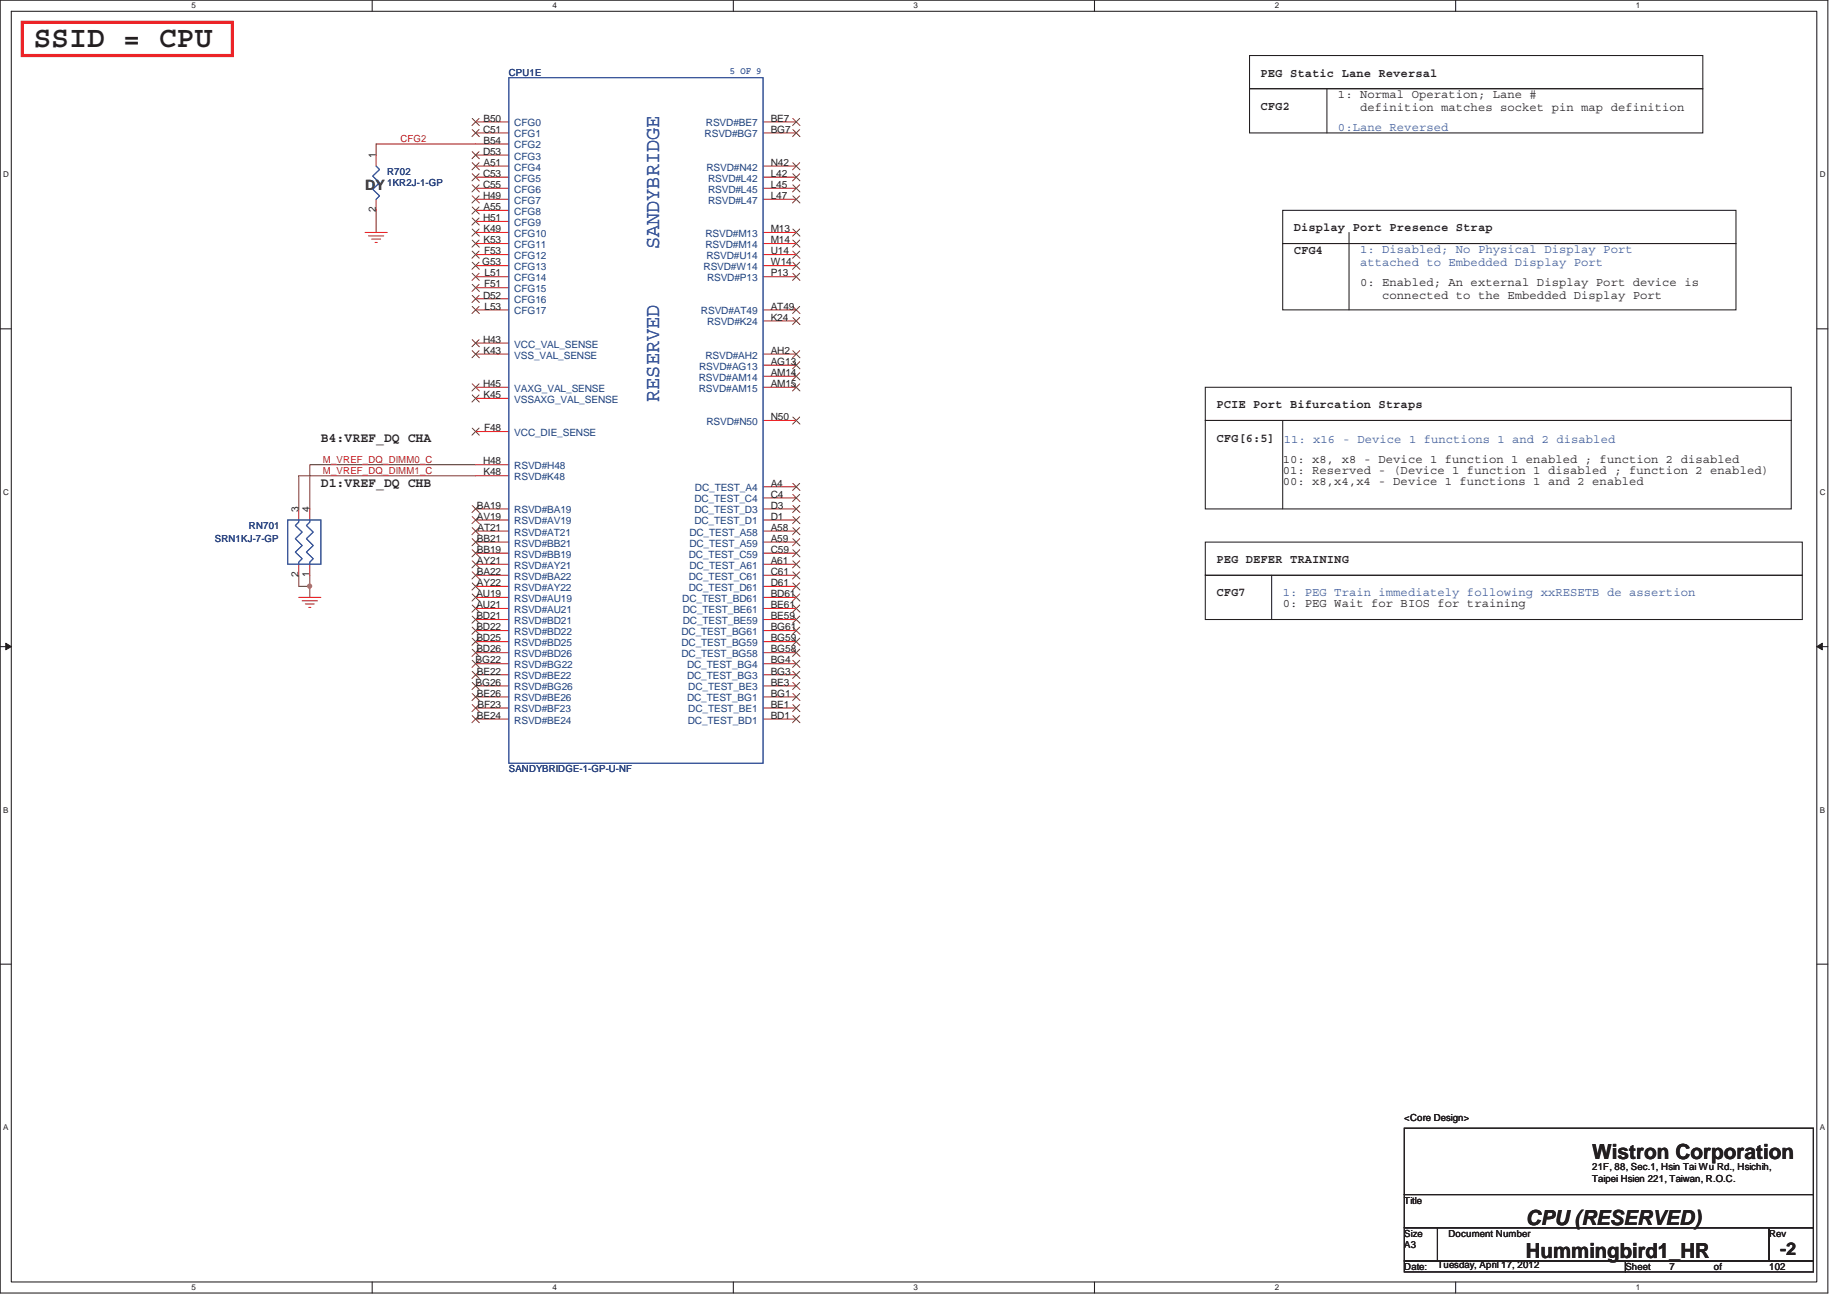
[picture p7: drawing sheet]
<svg xmlns="http://www.w3.org/2000/svg" width="297mm" height="210mm" viewBox="0 0 297 210" stroke-linecap="round" stroke-linejoin="round" font-family="sans-serif">
<defs><g id="words">
<text font-size="4.8" fill="#231f20" x="5.4" y="7.6">SSID = CPU</text>
<g font-size="3.3" fill="#3953a4">
<text x="106" y="40" transform="rotate(-90 106 40)">SANDYBRIDGE</text>
<text x="106" y="64.6" transform="rotate(-90 106 64.6)">RESERVED</text>
</g>
<g font-size="3.3" fill="#231f20">
<text x="256.1" y="186.3">Wistron Corporation</text>
<text x="245.4" y="196.9">CPU (RESERVED)</text>
<text x="245.4" y="202.3">Hummingbird1_HR</text>
</g>
<text font-size="2.8" fill="#231f20" x="286.3" y="201.8">-2</text>
<text font-size="2.3" fill="#098040" x="58.7" y="30.6">DY</text>
<g font-size="2.1" fill="#231f20">
<text x="51.6" y="71.1">B4:VREF_DQ CHA</text>
<text x="51.6" y="78.2">D1:VREF_DQ CHB</text>
</g>
<g font-size="1.9" fill="#231f20">
<text x="202.7" y="17.6">CFG2</text>
<text x="202.7" y="12.3">PEG Static Lane Reversal</text>
<text x="215.2" y="15.8">1: Normal Operation; Lane #</text>
<text x="218.7" y="17.9">definition matches socket pin map definition</text>
<text x="208.1" y="40.8">CFG4</text>
<text x="208.1" y="37.2">Display Port Presence Strap</text>
<text x="218.7" y="46">0: Enabled; An external Display Port device is</text>
<text x="222.3" y="48.1">connected to the Embedded Display Port</text>
<text x="195.6" y="65.7">PCIE Port Bifurcation Straps</text>
<text x="195.6" y="71">CFG[6:5]</text>
<text x="206.3" y="74.5">10: x8, x8 - Device 1 function 1 enabled ; function 2 disabled</text>
<text x="206.3" y="76.2">01: Reserved - (Device 1 function 1 disabled ; function 2 enabled)</text>
<text x="206.3" y="78">00: x8,x4,x4 - Device 1 functions 1 and 2 enabled</text>
<text x="195.6" y="95.9">CFG7</text>
<text x="195.6" y="90.5">PEG DEFER TRAINING</text>
<text x="206.3" y="97.6">0: PEG Wait for BIOS for training</text>
</g>
<g font-size="1.9" fill="#3953a4">
<text x="215.2" y="21.1">0:Lane Reversed</text>
<text x="218.7" y="40.7">1: Disabled; No Physical Display Port</text>
<text x="218.7" y="42.8">attached to Embedded Display Port</text>
<text x="206.5" y="71.2">11: x16 - Device 1 functions 1 and 2 disabled</text>
<text x="206.3" y="95.8">1: PEG Train immediately following xxRESETB de assertion</text>
</g>
<text font-size="1.6" fill="#3953a4" x="117.4" y="11.9">5 OF 9</text>
<g font-size="1.6" fill="#282973">
<text x="81.8" y="12.1">CPU1E</text>
<text x="62.3" y="28.1">R702</text>
<text x="62.3" y="29.9">1KR2J-1-GP</text>
<text x="34.5" y="87.2">SRN1KJ-7-GP</text>
<text x="40" y="85">RN701</text>
<text x="81.8" y="124.2">SANDYBRIDGE-1-GP-U-NF</text>
</g>
<g font-size="1.6" fill="#ed2024">
<text x="64.4" y="22.8">CFG2</text>
<text x="51.9" y="76.2">M_VREF_DQ_DIMM1_C</text>
<text x="51.9" y="74.4">M_VREF_DQ_DIMM0_C</text>
</g>
<g font-size="1.6" fill="#231f20">
<text x="77.7" y="21.3">C51</text>
<text x="77.8" y="19.6">B50</text>
<text x="77.8" y="23.1">B54</text>
<text x="123.9" y="19.6">BE7</text>
<text x="123.9" y="21.3">BG7</text>
<text x="60.4" y="25.5" transform="rotate(-90 60.4 25.5)">1</text>
<text x="77.7" y="24.9">D53</text>
<text x="77.7" y="28.4">C53</text>
<text x="77.8" y="26.7">A51</text>
<text x="123.9" y="28.4">L42</text>
<text x="123.9" y="26.7">N42</text>
<text x="60.4" y="34.2" transform="rotate(-90 60.4 34.2)">2</text>
<text x="77.7" y="30.2">C55</text>
<text x="77.7" y="32">H49</text>
<text x="77.7" y="35.6">H51</text>
<text x="77.8" y="33.8">A55</text>
<text x="123.9" y="30.2">L45</text>
<text x="123.9" y="32">L47</text>
<text x="77.8" y="37.3">K49</text>
<text x="77.8" y="39.1">K53</text>
<text x="77.8" y="40.9">F53</text>
<text x="123.9" y="40.9">U14</text>
<text x="123.9" y="37.3">M13</text>
<text x="123.9" y="39.1">M14</text>
<text x="77.6" y="42.7">G53</text>
<text x="77.8" y="46.2">F51</text>
<text x="77.9" y="44.4">L51</text>
<text x="123.9" y="42.7">W14</text>
<text x="123.9" y="44.4">P13</text>
<text x="77.7" y="48">D52</text>
<text x="77.9" y="49.8">L53</text>
<text x="123.9" y="49.8">AT49</text>
<text x="123.9" y="51.6">K24</text>
<text x="77.7" y="55.1">H43</text>
<text x="77.8" y="56.9">K43</text>
<text x="123.9" y="56.9">AH2</text>
<text x="123.9" y="58.7">AG13</text>
<text x="77.7" y="62.2">H45</text>
<text x="77.8" y="64">K45</text>
<text x="123.9" y="60.4">AM14</text>
<text x="123.9" y="62.2">AM15</text>
<text x="77.8" y="69.3">F48</text>
<text x="123.9" y="67.6">N50</text>
<text x="77.7" y="74.7">H48</text>
<text x="77.8" y="76.5">K48</text>
<text x="48" y="82.4" transform="rotate(-90 48 82.4)">3</text>
<text x="49.8" y="82.4" transform="rotate(-90 49.8 82.4)">4</text>
<text x="76.7" y="81.8">BA19</text>
<text x="76.7" y="83.6">AV19</text>
<text x="123.9" y="80">C4</text>
<text x="123.9" y="83.6">D1</text>
<text x="123.9" y="81.8">D3</text>
<text x="123.9" y="78.2">A4</text>
<text x="76.7" y="87.1">BB21</text>
<text x="76.7" y="88.9">BB19</text>
<text x="76.8" y="85.3">AT21</text>
<text x="123.9" y="88.9">C59</text>
<text x="123.9" y="85.3">A58</text>
<text x="123.9" y="87.1">A59</text>
<text x="48" y="92.8" transform="rotate(-90 48 92.8)">2</text>
<text x="49.8" y="92.8" transform="rotate(-90 49.8 92.8)">1</text>
<text x="76.7" y="90.7">AY21</text>
<text x="76.7" y="92.5">BA22</text>
<text x="76.7" y="94.2">AY22</text>
<text x="123.9" y="92.5">C61</text>
<text x="123.9" y="94.2">D61</text>
<text x="123.9" y="90.7">A61</text>
<text x="76.6" y="96">AU19</text>
<text x="76.6" y="97.8">AU21</text>
<text x="76.6" y="99.6">BD21</text>
<text x="76.6" y="101.3">BD22</text>
<text x="123.9" y="96">BD61</text>
<text x="123.9" y="101.3">BG61</text>
<text x="123.9" y="99.6">BE59</text>
<text x="123.9" y="97.8">BE61</text>
<text x="76.5" y="106.7">BG22</text>
<text x="76.6" y="103.1">BD25</text>
<text x="76.6" y="104.9">BD26</text>
<text x="123.9" y="106.7">BG4</text>
<text x="123.9" y="104.9">BG58</text>
<text x="123.9" y="103.1">BG59</text>
<text x="76.5" y="110.2">BG26</text>
<text x="76.7" y="108.5">BE22</text>
<text x="76.7" y="112">BE26</text>
<text x="76.8" y="113.8">BF23</text>
<text x="123.9" y="112">BG1</text>
<text x="123.9" y="108.5">BG3</text>
<text x="123.9" y="113.8">BE1</text>
<text x="123.9" y="110.2">BE3</text>
<text x="76.7" y="115.6">BE24</text>
<text x="123.9" y="115.6">BD1</text>
<text x="225.8" y="180.2">&lt;Core Design&gt;</text>
<text x="256.1" y="188.2">21F, 88, Sec.1, Hsin Tai Wu Rd., Hsichih,</text>
<text x="256.1" y="190">Taipei Hsien 221, Taiwan, R.O.C.</text>
<text x="225.8" y="193.5">Title</text>
<text x="225.8" y="198.8">Size</text>
<text x="225.8" y="200.6">A3</text>
<text x="231.2" y="203.8">Tuesday, April 17, 2012</text>
<text x="233" y="198.8">Document Number</text>
<text x="284.5" y="198.8">Rev</text>
<text x="225.8" y="204.2">Date:</text>
<text x="261.4" y="204.2">Sheet</text>
<text x="268.5" y="204.2">7</text>
<text x="275.6" y="204.2">of</text>
<text x="284.5" y="204.2">102</text>
</g>
<g font-size="1.6" fill="#1d437e">
<text x="82.7" y="20.3">CFG0</text>
<text x="82.7" y="22.1">CFG1</text>
<text x="82.7" y="23.9">CFG2</text>
<text x="113.3" y="22.1">RSVD#BG7</text>
<text x="113.5" y="20.3">RSVD#BE7</text>
<text x="82.7" y="25.7">CFG3</text>
<text x="82.7" y="27.4">CFG4</text>
<text x="82.7" y="29.2">CFG5</text>
<text x="113.6" y="27.4">RSVD#N42</text>
<text x="113.9" y="29.2">RSVD#L42</text>
<text x="82.7" y="31">CFG6</text>
<text x="82.7" y="32.8">CFG7</text>
<text x="82.7" y="34.5">CFG8</text>
<text x="113.9" y="31">RSVD#L45</text>
<text x="113.9" y="32.8">RSVD#L47</text>
<text x="82.7" y="36.3">CFG9</text>
<text x="82.7" y="38.1">CFG10</text>
<text x="82.7" y="39.9">CFG11</text>
<text x="82.7" y="41.7">CFG12</text>
<text x="113.5" y="38.1">RSVD#M13</text>
<text x="113.5" y="39.9">RSVD#M14</text>
<text x="113.6" y="41.7">RSVD#U14</text>
<text x="82.7" y="43.4">CFG13</text>
<text x="82.7" y="45.2">CFG14</text>
<text x="82.7" y="47">CFG15</text>
<text x="113.2" y="43.4">RSVD#W14</text>
<text x="113.7" y="45.2">RSVD#P13</text>
<text x="82.7" y="48.8">CFG16</text>
<text x="82.7" y="50.5">CFG17</text>
<text x="112.7" y="50.5">RSVD#AT49</text>
<text x="113.7" y="52.3">RSVD#K24</text>
<text x="82.7" y="55.9">VCC_VAL_SENSE</text>
<text x="82.7" y="57.7">VSS_VAL_SENSE</text>
<text x="112.4" y="59.4">RSVD#AG13</text>
<text x="113.5" y="57.7">RSVD#AH2</text>
<text x="82.7" y="63">VAXG_VAL_SENSE</text>
<text x="82.7" y="64.8">VSSAXG_VAL_SENSE</text>
<text x="112.4" y="61.2">RSVD#AM14</text>
<text x="112.4" y="63">RSVD#AM15</text>
<text x="82.7" y="70.1">VCC_DIE_SENSE</text>
<text x="113.6" y="68.3">RSVD#N50</text>
<text x="82.7" y="75.4">RSVD#H48</text>
<text x="82.7" y="77.2">RSVD#K48</text>
<text x="82.7" y="82.5">RSVD#BA19</text>
<text x="111.7" y="80.8">DC_TEST_C4</text>
<text x="111.7" y="82.5">DC_TEST_D3</text>
<text x="111.8" y="79">DC_TEST_A4</text>
<text x="82.7" y="84.3">RSVD#AV19</text>
<text x="82.7" y="86.1">RSVD#AT21</text>
<text x="82.7" y="87.9">RSVD#BB21</text>
<text x="82.7" y="89.7">RSVD#BB19</text>
<text x="110.8" y="89.7">DC_TEST_C59</text>
<text x="110.9" y="86.1">DC_TEST_A58</text>
<text x="110.9" y="87.9">DC_TEST_A59</text>
<text x="111.7" y="84.3">DC_TEST_D1</text>
<text x="82.7" y="91.4">RSVD#AY21</text>
<text x="82.7" y="93.2">RSVD#BA22</text>
<text x="82.7" y="95">RSVD#AY22</text>
<text x="110.8" y="93.2">DC_TEST_C61</text>
<text x="110.8" y="95">DC_TEST_D61</text>
<text x="110.9" y="91.4">DC_TEST_A61</text>
<text x="82.7" y="96.8">RSVD#AU19</text>
<text x="82.7" y="98.5">RSVD#AU21</text>
<text x="82.7" y="100.3">RSVD#BD21</text>
<text x="109.7" y="96.8">DC_TEST_BD61</text>
<text x="109.8" y="100.3">DC_TEST_BE59</text>
<text x="109.8" y="98.5">DC_TEST_BE61</text>
<text x="82.7" y="102.1">RSVD#BD22</text>
<text x="82.7" y="103.9">RSVD#BD25</text>
<text x="82.7" y="105.7">RSVD#BD26</text>
<text x="82.7" y="107.4">RSVD#BG22</text>
<text x="109.6" y="105.7">DC_TEST_BG58</text>
<text x="109.6" y="103.9">DC_TEST_BG59</text>
<text x="109.6" y="102.1">DC_TEST_BG61</text>
<text x="110.5" y="107.4">DC_TEST_BG4</text>
<text x="82.7" y="109.2">RSVD#BE22</text>
<text x="82.7" y="111">RSVD#BG26</text>
<text x="82.7" y="112.8">RSVD#BE26</text>
<text x="110.5" y="112.8">DC_TEST_BG1</text>
<text x="110.5" y="109.2">DC_TEST_BG3</text>
<text x="110.7" y="111">DC_TEST_BE3</text>
<text x="82.7" y="114.6">RSVD#BF23</text>
<text x="82.7" y="116.3">RSVD#BE24</text>
<text x="110.6" y="116.3">DC_TEST_BD1</text>
<text x="110.7" y="114.6">DC_TEST_BE1</text>
</g>
<g font-size="1.3" fill="#231f20">
<text x="30.8" y="1.4">5</text>
<text x="88.9" y="1.4">4</text>
<text x="146.9" y="1.4">3</text>
<text x="205" y="1.4">2</text>
<text x="263.1" y="1.4">1</text>
<text x=".5" y="28.5">D</text>
<text x="292.6" y="28.5">D</text>
<text x=".5" y="79.5">C</text>
<text x="292.6" y="79.5">C</text>
<text x=".5" y="130.6">B</text>
<text x="292.6" y="130.6">B</text>
<text x=".5" y="181.7">A</text>
<text x="292.6" y="181.7">A</text>
<text x="30.8" y="207.4">5</text>
<text x="88.9" y="207.4">4</text>
<text x="146.9" y="207.4">3</text>
<text x="205" y="207.4">2</text>
<text x="263.1" y="207.4">1</text>
</g>
</g></defs>
<path d="M0 0h294v207.9h-294zM1.8 1.8h290.4v204.3h-290.4z" fill="none" stroke="#231f20" stroke-width=".17"/>
<g fill="#fff">
<path d="M30.8 .2h.7v1.4h-.7z"/>
<path d="M30.8 206.3h.7v1.4h-.7z"/>
</g>
<path d="M59.9 0v1.8M59.9 206.1v1.8" fill="none" stroke="#231f20" stroke-width=".17"/>
<g fill="#fff">
<path d="M88.9 .2h.6v1.4h-.6z"/>
<path d="M88.9 206.3h.6v1.4h-.6z"/>
</g>
<path d="M117.9 0v1.8M117.9 206.1v1.8" fill="none" stroke="#231f20" stroke-width=".17"/>
<g fill="#fff">
<path d="M146.9 .2h.7v1.4h-.7z"/>
<path d="M146.9 206.3h.7v1.4h-.7z"/>
</g>
<path d="M176 0v1.8M176 206.1v1.8" fill="none" stroke="#231f20" stroke-width=".17"/>
<g fill="#fff">
<path d="M205 .2h.7v1.4h-.7z"/>
<path d="M205 206.3h.7v1.4h-.7z"/>
</g>
<path d="M234.1 0v1.8M234.1 206.1v1.8" fill="none" stroke="#231f20" stroke-width=".17"/>
<g fill="#fff">
<path d="M263.1 .2h.7v1.4h-.7z"/>
<path d="M263.1 206.3h.7v1.4h-.7z"/>
<path d="M.5 27.3h.9v1.4h-.9z"/>
<path d="M292.6 27.3h.9v1.4h-.9z"/>
<path d="M.5 78.4h.9v1.4h-.9z"/>
<path d="M292.6 78.4h.9v1.4h-.9z"/>
</g>
<path d="M0 52.9h1.8M292.2 52.9h1.8" fill="none" stroke="#231f20" stroke-width=".17"/>
<g fill="#fff">
<path d="M.5 129.5h.8v1.4h-.8z"/>
<path d="M292.6 129.5h.9v1.4h-.9z"/>
</g>
<path d="M0 104h1.8M292.2 104h1.8" fill="none" stroke="#231f20" stroke-width=".17"/>
<path d="M.9 103.4l.9 .6-.9 .5z" fill="#231f20"/>
<path d="M.9 103.4l.9 .6-.9 .5z" fill="none" stroke="#231f20" stroke-width=".16"/>
<path d="M292.2 104l.9-.6v1.1z" fill="#231f20"/>
<path d="M292.2 104l.9-.6v1.1z" fill="none" stroke="#231f20" stroke-width=".16"/>
<g fill="#fff">
<path d="M.5 180.5h.8v1.4h-.8z"/>
<path d="M292.6 180.5h.9v1.4h-.9z"/>
</g>
<path d="M0 155h1.8M292.2 155h1.8" fill="none" stroke="#231f20" stroke-width=".17"/>
<path d="M60.5 33.8v3.6M76.5 23.2h-16v1.7M76.5 74.7h-26.7v7.1M76.5 76.5h-28.5v5.3M49.8 94.3v1.8" fill="none" stroke="#7f1442" stroke-width=".17"/>
<circle cx="49.8" cy="94.2" r=".32" fill="#b9529f"/>
<circle cx="49.8" cy="94.2" r=".32" fill="none" stroke="#b9529f" stroke-width=".17"/>
<path d="M48 92.5v1.8h1.8v-1.8" fill="none" stroke="#7f1442" stroke-width=".17"/>
<g fill="none" stroke="#ed2024" stroke-width=".17">
<path d="M76.5 19.6h5.3M122.7 19.6h5.4M58.7 37.4h3.6M59.3 37.9h2.4M59.8 38.4h1.4M60.3 39h.4M60.5 24.9v1.8M60.5 32v1.8M76.5 21.4h5.3M76.5 23.2h5.3M76.5 24.9h5.3M76.5 26.7h5.3"/>
<path d="M76.5 28.5h5.3M76.5 30.3h5.3M76.5 32h5.3M76.5 33.8h5.3M76.5 35.6h5.3M76.5 37.4h5.3M76.5 39.2h5.3M122.7 21.4h5.4M122.7 26.7h5.4M122.7 28.5h5.4M122.7 30.3h5.4M122.7 32h5.4"/>
<path d="M122.7 37.4h5.4M122.7 39.2h5.4M76.5 40.9h5.3M76.5 42.7h5.3M76.5 44.5h5.3M76.5 46.3h5.3M76.5 48h5.3M76.5 49.8h5.3M76.5 55.2h5.3M76.5 56.9h5.3M122.7 40.9h5.4M122.7 42.7h5.4"/>
<path d="M122.7 44.5h5.4M122.7 49.8h5.4M122.7 56.9h5.4M122.7 58.7h5.4M122.7 51.6h5.4M76.5 62.3h5.3M76.5 64h5.3M76.5 69.4h5.3M76.5 74.7h5.3M76.5 76.5h5.3M122.7 78.3h5.4M122.7 62.3h5.4"/>
<path d="M122.7 60.5h5.4M122.7 67.6h5.4M48 96.1h3.6M48 81.8v1.8M48 90.7v1.8M48.6 96.6h2.5M49.1 97.1h1.4M49.7 97.7h.3M49.8 81.8v1.8M49.8 90.7v1.8M76.5 85.4h5.3M76.5 87.2h5.3"/>
<path d="M76.5 90.7h5.3M76.5 96.1h5.3M76.5 99.6h5.3M76.5 97.8h5.3M76.5 88.9h5.3M76.5 92.5h5.3M76.5 83.6h5.3M76.5 81.8h5.3M76.5 94.3h5.3M122.7 85.4h5.4M122.7 87.2h5.4M122.7 90.7h5.4"/>
<path d="M122.7 96.1h5.4M122.7 99.6h5.4M122.7 97.8h5.4M122.7 80h5.4M122.7 88.9h5.4M122.7 92.5h5.4M122.7 83.6h5.4M122.7 81.8h5.4M122.7 94.3h5.4M76.5 115.6h5.3M76.5 113.8h5.3M76.5 110.3h5.3"/>
<path d="M76.5 112.1h5.3M76.5 108.5h5.3M76.5 106.7h5.3M76.5 104.9h5.3M76.5 103.2h5.3M76.5 101.4h5.3M122.7 115.6h5.4M122.7 113.8h5.4M122.7 110.3h5.4M122.7 112.1h5.4M122.7 108.5h5.4M122.7 106.7h5.4"/>
<path d="M122.7 104.9h5.4M122.7 103.2h5.4M122.7 101.4h5.4"/>
</g>
<g fill="none" stroke="#231f20" stroke-width=".17">
<path d="M201 14.3h72.9v7.1h-72.9zM201 8.9h72.9v5.4h-72.9zM213.4 14.3v7.1M206.3 39.2h72.9v10.6h-72.9zM206.3 33.8h72.9v5.4h-72.9zM217 37.4v12.4M193.8 62.3h94.3v5.3h-94.3zM193.8 67.6h94.3v14.2h-94.3zM206.3 67.6v14.2M193.8 87.2h96.1v5.3h-96.1zM193.8 92.5h96.1v7.1h-96.1zM204.5 92.5v7.1"/>
<path d="M225.8 181.4h65.8v10.7h-65.8zM225.8 192.1h65.8v5.3h-65.8zM225.8 197.4h5.4v5.3h-5.4zM231.2 197.4h53.3v5.3h-53.3zM284.5 197.4h7.1v5.3h-7.1zM225.8 202.7h35.6v1.8h-35.6zM261.4 202.7h30.2v1.8h-30.2z"/>
</g>
<path d="M3.6 3.6h33.8v5.3h-33.8z" fill="none" stroke="#ed2024" stroke-width=".51"/>
<path d="M81.8 12.5h40.9v110.2h-40.9zM60.5 26.7l.5 .6-1.1 1 1.1 1.1-1.1 1 1.1 1.1-.5 .5M46.3 83.6h5.3v7.1h-5.3zM48 83.6v.3l-.5 .6 1.1 1.1-1.1 1 1.1 1.1-1.1 1.1 1.1 1-.6 .6v.3M49.8 83.6v.3l-.5 .6 1.1 1.1-1.1 1 1.1 1.1-1.1 1.1 1.1 1-.6 .6v.3" fill="none" stroke="#3953a4" stroke-width=".17"/>
<g fill="none" stroke="#7f421c" stroke-width=".16">
<path d="M75.9 19l1.2 1.2M77 19l-1.1 1.2M127.5 19l1.1 1.2M128.6 19l-1.1 1.2M75.9 20.8l1.2 1.2M75.9 24.4l1.2 1.1M75.9 26.2l1.2 1.1M75.9 27.9l1.2 1.2M75.9 29.7l1.2 1.2M75.9 31.5l1.2 1.1M75.9 33.3l1.2 1.1M75.9 35l1.2 1.2"/>
<path d="M75.9 36.8l1.2 1.2M75.9 38.6l1.2 1.1M77 20.8l-1.1 1.2M77 24.4l-1.1 1.1M77 26.2l-1.1 1.1M77 27.9l-1.1 1.2M77 29.7l-1.1 1.2M77 31.5l-1.1 1.1M77 33.3l-1.1 1.1M77 35l-1.1 1.2M77 36.8l-1.1 1.2M77 38.6l-1.1 1.1"/>
<path d="M127.5 26.2l1.1 1.1M127.5 27.9l1.1 1.2M127.5 29.7l1.1 1.2M127.5 31.5l1.1 1.1M127.5 36.8l1.1 1.2M127.5 38.6l1.1 1.1M127.5 20.8l1.1 1.2M128.6 31.5l-1.1 1.1M128.6 38.6l-1.1 1.1M128.6 26.2l-1.1 1.1M128.6 27.9l-1.1 1.2M128.6 29.7l-1.1 1.2"/>
<path d="M128.6 36.8l-1.1 1.2M128.6 20.8l-1.1 1.2M75.9 40.4l1.2 1.1M75.9 42.2l1.2 1.1M75.9 43.9l1.2 1.2M75.9 45.7l1.2 1.2M75.9 47.5l1.2 1.1M75.9 49.3l1.2 1.1M75.9 54.6l1.2 1.1M75.9 56.4l1.2 1.1M77 40.4l-1.1 1.1M77 42.2l-1.1 1.1"/>
<path d="M77 43.9l-1.1 1.2M77 45.7l-1.1 1.2M77 47.5l-1.1 1.1M77 49.3l-1.1 1.1M77 54.6l-1.1 1.1M77 56.4l-1.1 1.1M127.5 56.4l1.1 1.1M127.5 58.2l1.1 1.1M127.5 59.9l1.1 1.2M127.5 40.4l1.1 1.1M127.5 42.2l1.1 1.1M127.5 43.9l1.1 1.2"/>
<path d="M127.5 49.3l1.1 1.1M127.5 51.1l1.1 1.1M128.6 56.4l-1.1 1.1M128.6 58.2l-1.1 1.1M128.6 59.9l-1.1 1.2M128.6 40.4l-1.1 1.1M128.6 43.9l-1.1 1.2M128.6 51.1l-1.1 1.1M128.6 42.2l-1.1 1.1M128.6 49.3l-1.1 1.1M75.9 61.7l1.2 1.2M75.9 63.5l1.2 1.1"/>
<path d="M75.9 68.8l1.2 1.2M77 61.7l-1.1 1.2M77 63.5l-1.1 1.1M77 68.8l-1.1 1.2M127.5 77.7l1.1 1.2M127.5 79.5l1.1 1.1M127.5 61.7l1.1 1.2M127.5 67.1l1.1 1.1M128.6 77.7l-1.1 1.2M128.6 79.5l-1.1 1.1M128.6 61.7l-1.1 1.2M128.6 67.1l-1.1 1.1"/>
<path d="M75.9 81.3l1.2 1.1M75.9 83.1l1.2 1.1M75.9 84.8l1.2 1.2M75.9 86.6l1.2 1.2M75.9 88.4l1.2 1.1M75.9 90.2l1.2 1.1M75.9 91.9l1.2 1.2M75.9 93.7l1.2 1.2M75.9 95.5l1.2 1.1M75.9 97.3l1.2 1.1M75.9 99.1l1.2 1.1M77 81.3l-1.1 1.1"/>
<path d="M77 83.1l-1.1 1.1M77 84.8l-1.1 1.2M77 86.6l-1.1 1.2M77 88.4l-1.1 1.1M77 90.2l-1.1 1.1M77 91.9l-1.1 1.2M77 93.7l-1.1 1.2M77 95.5l-1.1 1.1M77 97.3l-1.1 1.1M77 99.1l-1.1 1.1M127.5 84.8l1.1 1.2M127.5 86.6l1.1 1.2"/>
<path d="M127.5 90.2l1.1 1.1M127.5 95.5l1.1 1.1M127.5 99.1l1.1 1.1M127.5 97.3l1.1 1.1M127.5 88.4l1.1 1.1M127.5 91.9l1.1 1.2M127.5 83.1l1.1 1.1M127.5 81.3l1.1 1.1M127.5 93.7l1.1 1.2M128.6 84.8l-1.1 1.2M128.6 86.6l-1.1 1.2M128.6 90.2l-1.1 1.1"/>
<path d="M128.6 95.5l-1.1 1.1M128.6 99.1l-1.1 1.1M128.6 97.3l-1.1 1.1M128.6 88.4l-1.1 1.1M128.6 91.9l-1.1 1.2M128.6 83.1l-1.1 1.1M128.6 81.3l-1.1 1.1M128.6 93.7l-1.1 1.2M75.9 100.8l1.2 1.2M75.9 102.6l1.2 1.2M75.9 104.4l1.2 1.1M75.9 106.2l1.2 1.1"/>
<path d="M75.9 107.9l1.2 1.2M75.9 109.7l1.2 1.2M75.9 111.5l1.2 1.1M75.9 113.3l1.2 1.1M75.9 115.1l1.2 1.1M77 109.7l-1.1 1.2M77 111.5l-1.1 1.1M77 113.3l-1.1 1.1M77 100.8l-1.1 1.2M77 102.6l-1.1 1.2M77 104.4l-1.1 1.1M77 106.2l-1.1 1.1"/>
<path d="M77 107.9l-1.1 1.2M77 115.1l-1.1 1.1M127.5 115.1l1.1 1.1M127.5 113.3l1.1 1.1M127.5 109.7l1.1 1.2M127.5 111.5l1.1 1.1M127.5 107.9l1.1 1.2M127.5 106.2l1.1 1.1M127.5 104.4l1.1 1.1M127.5 102.6l1.1 1.2M127.5 100.8l1.1 1.2M128.6 115.1l-1.1 1.1"/>
<path d="M128.6 113.3l-1.1 1.1M128.6 109.7l-1.1 1.2M128.6 111.5l-1.1 1.1M128.6 107.9l-1.1 1.2M128.6 106.2l-1.1 1.1M128.6 104.4l-1.1 1.1M128.6 102.6l-1.1 1.2M128.6 100.8l-1.1 1.2"/>
</g>
<circle cx="49.8" cy="94.2" r=".32" fill="#b9529f"/>
<circle cx="49.8" cy="94.2" r=".32" fill="none" stroke="#b9529f" stroke-width=".17"/>
<use href="#words"/>
</svg>
